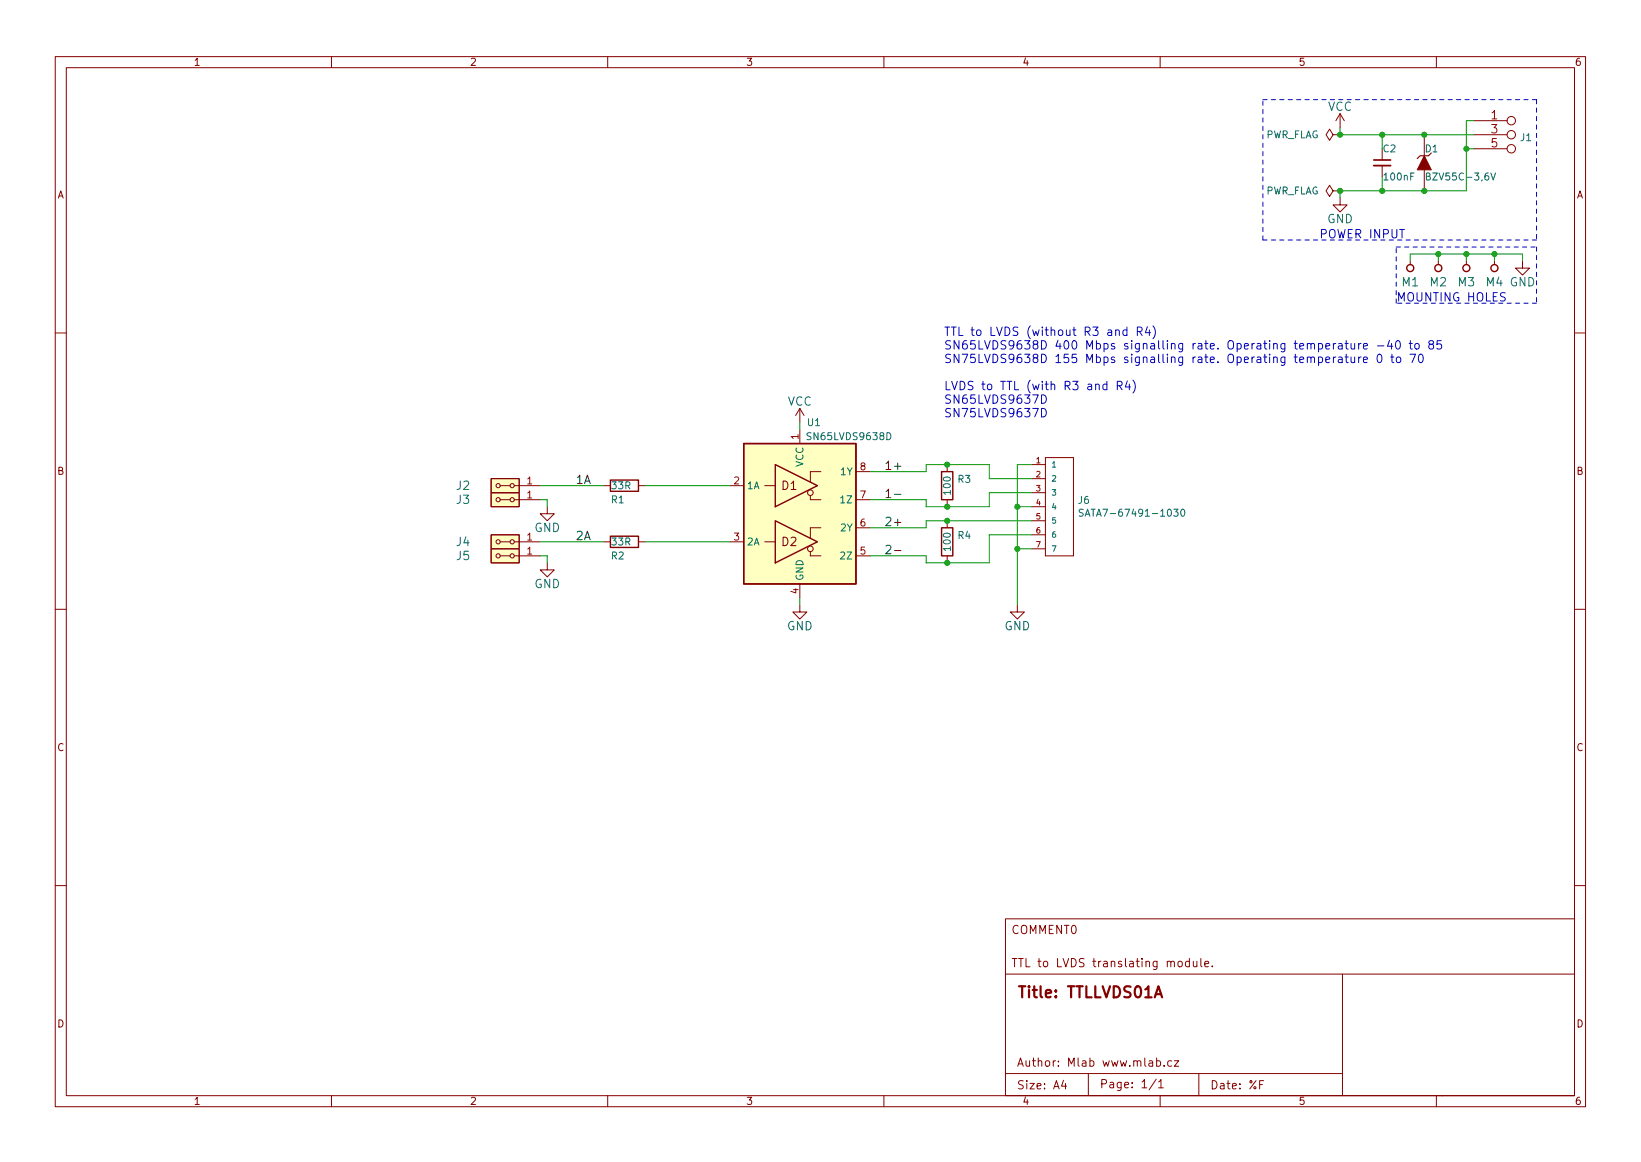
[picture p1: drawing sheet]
<svg xmlns="http://www.w3.org/2000/svg" width="297mm" height="210mm" viewBox="0 0 297 210" stroke-linecap="round" stroke-linejoin="round" font-family="sans-serif">
<defs><g id="words">
<text font-size="2.8" fill="#840000" x="184" y="180.6">Title: TTLLVDS01A</text>
<g font-size="2.1" fill="#006464">
<text x="240.3" y="20.1">VCC</text>
<text x="240.2" y="40.4">GND</text>
<text x="253.8" y="51.8">M1</text>
<text x="258.9" y="51.8">M2</text>
<text x="264" y="51.8">M3</text>
<text x="269" y="51.8">M4 GND</text>
<text x="142.5" y="73.4">VCC</text>
<text x="82.6" y="88.6">J2</text>
<text x="82.6" y="91.2">J3</text>
<text x="82.6" y="98.8">J4</text>
<text x="82.6" y="101.3">J5</text>
<text x="96.7" y="96.3">GND</text>
<text x="96.7" y="106.4">GND</text>
<text x="142.4" y="114">GND</text>
<text x="181.8" y="114">GND</text>
</g>
<g font-size="2.1" fill="#a90000">
<text x="269.9" y="21.6">1</text>
<text x="269.9" y="24.1">3</text>
<text x="269.9" y="26.7">5</text>
</g>
<g font-size="2.1" fill="#0000c2">
<text x="238.8" y="43.1">POWER INPUT</text>
<text x="252.7" y="54.5">MOUNTING HOLES</text>
<text x="170.8" y="60.8">TTL to LVDS (without R3 and R4)</text>
<text x="170.8" y="63.2">SN65LVDS9638D 400 Mbps signalling rate. Operating temperature -40 to 85</text>
<text x="170.8" y="65.7">SN75LVDS9638D 155 Mbps signalling rate. Operating temperature 0 to 70</text>
<text x="170.8" y="70.6">LVDS to TTL (with R3 and R4)</text>
<text x="170.8" y="73">SN65LVDS9637D</text>
<text x="170.8" y="75.5">SN75LVDS9637D</text>
</g>
<g font-size="2.1" fill="#0f0f0f">
<text x="104.1" y="87.6">1A</text>
<text x="160" y="85">1+</text>
<text x="160" y="95.2">2+</text>
<text x="160" y="90.1">1-</text>
<text x="104.1" y="97.7">2A</text>
</g>
<g font-size="2.1" fill="#840000">
<text x="141.5" y="88.6">D1</text>
<text x="141.5" y="98.8">D2</text>
<text x="183" y="169">COMMENT0</text>
<text x="183" y="175">TTL to LVDS translating module.</text>
<text x="184" y="193">Author: Mlab www.mlab.cz</text>
<text x="184" y="197.1">Size: A4</text>
<text x="199" y="196.9">Page: 1/1</text>
<text x="219" y="197.1">Date: %F</text>
</g>
<g font-size="1.8" fill="#840000">
<text x="35" y="11.9">1</text>
<text x="85" y="11.9">2</text>
<text x="135" y="11.9">3</text>
<text x="185" y="11.9">4</text>
<text x="235" y="11.9">5</text>
<text x="285" y="11.9">6</text>
<text x="10.3" y="35.9">A</text>
<text x="285.3" y="35.9">A</text>
<text x="10.3" y="85.9">B</text>
<text x="285.3" y="85.9">B</text>
<text x="10.3" y="135.9">C</text>
<text x="285.3" y="135.9">C</text>
<text x="10.3" y="185.9">D</text>
<text x="285.3" y="185.9">D</text>
<text x="35" y="199.9">1</text>
<text x="85" y="199.9">2</text>
<text x="135" y="199.9">3</text>
<text x="185" y="199.9">4</text>
<text x="235" y="199.9">5</text>
<text x="285" y="199.9">6</text>
</g>
<g font-size="1.8" fill="#006464">
<text x="229" y="25">PWR_FLAG</text>
<text x="250.4" y="27.6">C2</text>
<text x="258" y="27.6">D1</text>
<text x="275.2" y="25.5">J1</text>
<text x="229" y="35.2">PWR_FLAG</text>
<text x="250.6" y="32.6">100nF</text>
<text x="258.9" y="32.6">BZV55C-3,6V</text>
<text x="146.2" y="77.1">U1</text>
<text x="146.5" y="79.6">SN65LVDS9638D</text>
<text x="110.8" y="88.5">33R</text>
<text x="135.1" y="88.5">1A</text>
<text x="145.4" y="84.5" transform="rotate(-90 145.4 84.5)">VCC</text>
<text x="152.3" y="86">1Y</text>
<text x="172.1" y="89.4" transform="rotate(-90 172.1 89.4)">100</text>
<text x="173.4" y="87.3">R3</text>
<text x="110.7" y="91.1">R1</text>
<text x="152.4" y="91.1">1Z</text>
<text x="195.2" y="91.2">J6</text>
<text x="197" y="93.5">SATA7-67491-1030</text>
<text x="110.7" y="101.2">R2</text>
<text x="110.8" y="98.7">33R</text>
<text x="135.1" y="98.7">2A</text>
<text x="152.3" y="96.1">2Y</text>
<text x="152.4" y="101.2">2Z</text>
<text x="172.1" y="99.5" transform="rotate(-90 172.1 99.5)">100</text>
<text x="173.4" y="97.5">R4</text>
<text x="145.4" y="105.2" transform="rotate(-90 145.4 105.2)">GND</text>
</g>
<g font-size="1.8" fill="#a90000">
<text x="144.5" y="79.5" transform="rotate(-90 144.5 79.5)">1</text>
<text x="95.4" y="87.6">1</text>
<text x="132.9" y="87.6">2</text>
<text x="155.7" y="85.1">8</text>
<text x="95.4" y="90.2">1</text>
<text x="155.7" y="95.2">6</text>
<text x="155.7" y="90.2">7</text>
<text x="95.4" y="97.8">1</text>
<text x="95.4" y="100.3">1</text>
<text x="132.9" y="97.8">3</text>
<text x="155.7" y="100.3">5</text>
<text x="144.5" y="107.4" transform="rotate(-90 144.5 107.4)">4</text>
</g>
<g font-size="1.4" fill="#a90000">
<text x="187.6" y="83.8">1</text>
<text x="187.6" y="86.4">2</text>
<text x="187.6" y="88.9">3</text>
<text x="187.6" y="91.4">4</text>
<text x="187.6" y="94">5</text>
<text x="187.6" y="96.5">6</text>
<text x="187.6" y="99.1">7</text>
</g>
<g font-size="1.4" fill="#006464">
<text x="190.2" y="84.6">1</text>
<text x="190.2" y="87.1">2</text>
<text x="190.2" y="89.7">3</text>
<text x="190.2" y="92.2">4</text>
<text x="190.2" y="94.7">5</text>
<text x="190.2" y="97.3">6</text>
<text x="190.2" y="99.8">7</text>
</g>
</g></defs>
<g fill="none" stroke="#840000" stroke-width=".18">
<path d="M10 10.2h277v190.1h-277zM12 12.2h273v186.1h-273zM60 10.2v2M110 10.2v2M160 10.2v2M210 10.2v2M260 10.2v2M241.3 34.5l-.6-1-.7 1 .7 1.1 .6-1.1h1.3M241.3 24.4l-.6-1-.7 1 .7 1 .6-1h1.3M242.6 34.5h.1M242.6 24.4h.1M242.6 35.8v1.3h1.2l-1.2 1.2-1.3-1.2h1.3"/>
<path d="M242.6 20.6l-.8 1.2M242.6 20.6v2.5M242.6 20.6l.7 1.2M250.2 26.9v2.1M250.2 30v2M257.8 24.4v3.8M257.8 30.7v3.8M266.7 21.8h6.1M266.7 24.4h6.1M266.7 26.9h6.1M255.3 47.2v.7M260.3 47.2v.7"/>
<path d="M265.4 47.2v.7M270.5 47.2v.7M275.6 47.2v1.3h1.3l-1.3 1.3-1.3-1.3h1.3M10 60.2h2M144.8 73.9l-.8 1.3M144.8 73.9v2.5M144.8 77.7v2.6M144.8 73.9l.7 1.3M285 60.2h2M88.9 96.8h5.1v2.5h-5.1zM88.9 89.1h5.1v2.6h-5.1zM88.9 86.6h5.1v2.5h-5.1z"/>
<path d="M88.9 99.3h5.1v2.5h-5.1zM90.6 98h1.7M90.6 90.4h1.7M90.6 87.9h1.7M93.1 98h4.7M93.1 90.4h4.7M93.1 87.9h4.7M99.1 91.7v1.3h1.2l-1.2 1.2-1.3-1.2h1.3M109.2 98h1.3M109.2 87.9h1.3M115.6 98h1.2M115.6 87.9h1.2"/>
<path d="M132.1 98h2.5M132.1 87.9h2.5M138.4 98h1.9M138.4 87.9h1.9M146.7 89.7v.7h1.9M146.7 99.8v.8h1.9M148.6 85.3h-1.9v1.9M148.6 95.5h-1.9v1.9M154.9 90.4h2.6M154.9 95.5h2.6M154.9 85.3h2.6M171.4 84.1v1.2"/>
<path d="M171.4 90.4v1.3M171.4 94.2v1.3M186.7 84.1h2.5M186.7 86.6h2.5M186.7 89.1h2.5M186.7 91.7h2.5M186.7 94.2h2.5M186.7 96.8h2.5M186.7 99.3h2.5M189.2 82.8h5.1v17.8h-5.1zM10 110.2h2M90.6 100.6h1.7"/>
<path d="M93.1 100.6h4.7M99.1 101.8v1.3h1.2l-1.2 1.3-1.3-1.3h1.3M144.8 109.5v1.2h1.2l-1.2 1.3-1.3-1.3h1.3M144.8 105.7v2.5M154.9 100.6h2.6M171.4 100.6v1.2M184.1 109.5v1.2h1.3l-1.3 1.3-1.2-1.3h1.2M285 110.2h2M10 160.2h2M182 166.3h103v32h-103zM182 176.3h103M213.3 174.1l.2-.2 .4 .2 .1 .5-.1 .3h-.4l-.2-.1z"/>
<path d="M215.3 174l-.4-.1-.3 .3v.4l.1 .3h.6M215.3 173.4v1.5M216 173.9l.1 1h.3l.2-.1M216.6 173.9v1M217.4 173.4v1.3l.2 .2M218.1 174.4l.7-.1-.1-.3-.4-.1-.2 .2v.8h.6M219.4 174.8v.1M243 176.3v22M285 160.2h2M60 198.3v2M110 198.3v2M160 198.3v2"/>
<path d="M182 194.3h61M192.5 195.5l-.4 1h1M192.9 196v1M197 194.3v4M209.3 195.3l-1.3 1.9M209.4 192l.4-.1 .3 .3v.4l-.2 .3h-.5M209.7 195.8l.4-.5v1.5M209.7 196.8h.9M210 198.3v2M210.7 192.8v.1M212.1 192l-.5-.1-.2 .3v.4l.1 .3h.6M212.6 191.9h.8l-.8 1h.8"/>
<path d="M217 194.3v4M228 196.2h.5M228.7 195.5h-.7v1.5M260 198.3v2M261 198.3h.1"/>
<circle cx="273.6" cy="21.8" r=".76"/>
<circle cx="273.6" cy="26.9" r=".76"/>
<circle cx="273.6" cy="24.4" r=".76"/>
<circle cx="90.2" cy="90.4" r=".38"/>
<circle cx="90.2" cy="98" r=".38"/>
<circle cx="90.2" cy="87.9" r=".38"/>
<circle cx="92.7" cy="90.4" r=".38"/>
<circle cx="92.7" cy="87.9" r=".38"/>
<circle cx="92.7" cy="98" r=".38"/>
<circle cx="146.7" cy="89.1" r=".51"/>
<circle cx="146.7" cy="99.3" r=".51"/>
<circle cx="90.2" cy="100.6" r=".38"/>
<circle cx="92.7" cy="100.6" r=".38"/>
</g>
<path d="M209.2 179.9h1M209 180.5l.7-2 .7 2" fill="none" stroke="#840000" stroke-width=".4"/>
<g fill="none" stroke="#840000" stroke-width=".25">
<path d="M110.5 97h5.1v2.1h-5.1zM110.5 86.9h5.1v2h-5.1zM134.6 80.3h20.3v25.4h-20.3zM140.3 94.2l7.7 3.8-7.7 3.8zM140.3 84.1l7.7 3.8-7.7 3.8zM170.4 85.3h2.1v5.1h-2.1zM170.4 95.5h2.1v5.1h-2.1z"/>
<circle cx="255.3" cy="48.5" r=".63"/>
<circle cx="260.3" cy="48.5" r=".63"/>
<circle cx="265.4" cy="48.5" r=".63"/>
<circle cx="270.5" cy="48.5" r=".63"/>
</g>
<g fill="#ffffc2" stroke="#ffffc2" stroke-width=".18">
<path d="M88.9 96.8h5.1v2.5h-5.1z"/>
<path d="M88.9 89.1h5.1v2.6h-5.1z"/>
<path d="M88.9 86.6h5.1v2.5h-5.1z"/>
<path d="M88.9 99.3h5.1v2.5h-5.1z"/>
<path d="M134.6 80.3h20.3v25.4h-20.3z"/>
</g>
<path d="M258.2 31.9l.5-.1 .2-.1-.1-.3-.6-.1v1.3h.5l.2-.1v-.4l-.3-.2M269.9 31.3l.4 1.3 .4-1.3M196.1 92.2l-.5-.1-.2 .2v.3l.5 .3 .2 .3-.3 .2-.5-.1M196.4 93.4l.5-1.3 .4 1.3M212.5 92.1h.7l-.4 .5 .4 .1v.6l-.2 .1-.5-.1M213.8 92.3l.2-.2a.68 .68 0 0 1 .5 .7 .68 .68 0 0 1-.5 .6l-.3-.5z" fill="none" stroke="#006464" stroke-width=".18"/>
<path d="M248.7 30h3" fill="none" stroke="#840000" stroke-width=".33"/>
<path d="M248.7 29h3" fill="none" stroke="#840000" stroke-width=".3"/>
<path d="M259.1 27.7l-.5 .5h-1.6l-.5 .5" fill="none" stroke="#840000" stroke-width=".2"/>
<path d="M257.8 28.2l1.3 2.5h-2.6z" fill="#840000" stroke="#840000" stroke-width=".18"/>
<path d="M160.4 98.8l.6-.1 .2 .1 .1 .3-1 1.1h1M161.9 89.5h1.2M161.9 99.6h1.2" fill="none" stroke="#0f0f0f" stroke-width=".18"/>
<g fill="none" stroke="#0000c2" stroke-width=".18">
<path d="M204 59.8l-.5-.1-.2 .3v.4l.1 .2h.6M204 59.2v1.5M205.9 60l.7-.1 .1-.2v-.4l-.2-.1h-.6v1.5M206.2 60l.5 .7M207.7 59.1l-.4 1.1h1M208 59.7v1M208.7 59a1.75 1.75 0 0 1 0 2.3M188.5 71.5a.77 .77 0 0 1 .9 .7 .77 .77 0 0 1-.9 .8zM188.5 73.9a.77 .77 0 0 1 .9 .8 .77 .77 0 0 1-.9 .7zM200.4 69.6l-.5-.1-.3 .3v.4l.2 .2h.6M200.4 69v1.5M202.2 69.8l.8-.1 .1-.2-.1-.4-.2-.1h-.6v1.5"/>
<path d="M202.6 69.8l.5 .7M204.1 68.9l-.4 1.1h.9M204.4 69.5v1M205.1 68.8a1.75 1.75 0 0 1 0 2.3M241.8 64.6l-.3 .1-.1 .2M242.3 64.7h.6l.1 .9M243 65h-.6a.3 .3 0 0 0-.2 .3 .3 .3 0 0 0 .2 .3l.6-.1M243.5 62.1h.5M243.5 64.6h.5M243.7 61.6v1.3l.3 .3M243.7 64.1v1.3l.3 .2M244.6 62.1v1l.4 .1 .2-.2"/>
<path d="M244.6 64.6v.9l.4 .1 .2-.1M245.2 62.1v1.1M245.2 64.6v1M245.9 62.1v1.1M245.9 64.6v1M246.4 62.1l-.3 .1-.2 .2M246.4 64.6l-.3 .1-.2 .2M246.8 62.7l.7-.2v-.3l-.5-.1-.2 .3 .1 .7h.6M246.8 65.1l.7-.1v-.3l-.5-.1-.2 .2 .1 .7h.6M249.3 62.6h1.2M249.4 64.2l.2-.1a.81 .81 0 0 1 .6 .8 .81 .81 0 0 1-.6 .7l-.2-.1-.1-.5zM251.5 61.6l-.3 1.1h.9"/>
<path d="M251.7 64.6h.6M251.9 62.1v1.1M252 64.1v1.3l.3 .2M252.8 61.8l.2-.2a.81 .81 0 0 1 .5 .8 .81 .81 0 0 1-.5 .8l-.2-.2-.2-.4zM252.8 64.7l.2-.1 .5 .1v.6l-.1 .2-.4 .1-.2-.1zM255.1 62.1h.6M255.2 64.1h1l-.6 1.5M255.3 61.6v1.3l.4 .3M256.2 62.3l.2-.2 .4 .2 .1 .6-.2 .2-.3 .1-.2-.2zM256.9 64.2l.2-.1a.81 .81 0 0 1 .5 .8 .81 .81 0 0 1-.5 .7l-.2-.1-.2-.5zM258.9 62.3l-.3-.3 .1-.2 .2-.2 .5 .1 .1 .2-.1 .2-.6 .3-.2 .2 .1 .4 .2 .2 .5-.1 .1-.2v-.3l-.3-.3M260.9 61.6h-.7l-.1 .8 .2-.2 .5 .1 .2 .2-.1 .5-.2 .2-.6-.2"/>
</g>
<path d="M228.6 18h49.5M278.1 18v25.4M228.6 43.4v-25.4M252.7 44.7h25.4M252.7 54.9v-10.2M278.1 43.4h-49.5M278.1 54.9h-25.4M278.1 44.7v10.2" fill="none" stroke="#0000c2" stroke-width=".18" stroke-dasharray=".8 .8"/>
<g fill="none" stroke="#009600" stroke-width=".18">
<path d="M242.6 23.1v1.3h24.1M250.2 24.4v2.5M250.2 32v2.5M265.4 26.9h1.3M266.7 21.8h-1.3v12.7h-22.8v1.3M255.3 47.2v-1.2h20.3v1.2M260.3 46v1.2M265.4 46v1.2M270.5 46v1.2M144.8 76.4v1.3M97.8 90.4h1.3v1.3M97.8 98h11.4"/>
<path d="M97.8 87.9h11.4M116.8 98h15.3M116.8 87.9h15.3M157.5 85.3h10.1v-1.2h11.5v2.5h7.6M184.1 91.7h2.6M184.1 99.3h2.6M186.7 84.1h-2.6v25.4M186.7 89.1h-7.6v2.6h-11.5v-1.3h-10.1M186.7 96.8h-7.6v5h-11.5v-1.2h-10.1M186.7 94.2h-19.1v1.3h-10.1M97.8 100.6h1.3v1.2M144.8 108.2v1.3"/>
</g>
<g fill="#009600" stroke="#009600" stroke-width=".18">
<circle cx="265.4" cy="26.9" r=".46"/>
<circle cx="270.5" cy="46" r=".46"/>
<circle cx="265.4" cy="46" r=".46"/>
<circle cx="257.8" cy="24.4" r=".46"/>
<circle cx="184.1" cy="91.7" r=".46"/>
<circle cx="242.6" cy="34.5" r=".46"/>
<circle cx="171.4" cy="101.8" r=".46"/>
<circle cx="184.1" cy="99.3" r=".46"/>
<circle cx="171.4" cy="94.2" r=".46"/>
<circle cx="171.4" cy="84.1" r=".46"/>
<circle cx="171.4" cy="91.7" r=".46"/>
<circle cx="250.2" cy="24.4" r=".46"/>
<circle cx="257.8" cy="34.5" r=".46"/>
<circle cx="250.2" cy="34.5" r=".46"/>
<circle cx="242.6" cy="24.4" r=".46"/>
<circle cx="260.3" cy="46" r=".46"/>
</g>
<use href="#words"/>
</svg>
